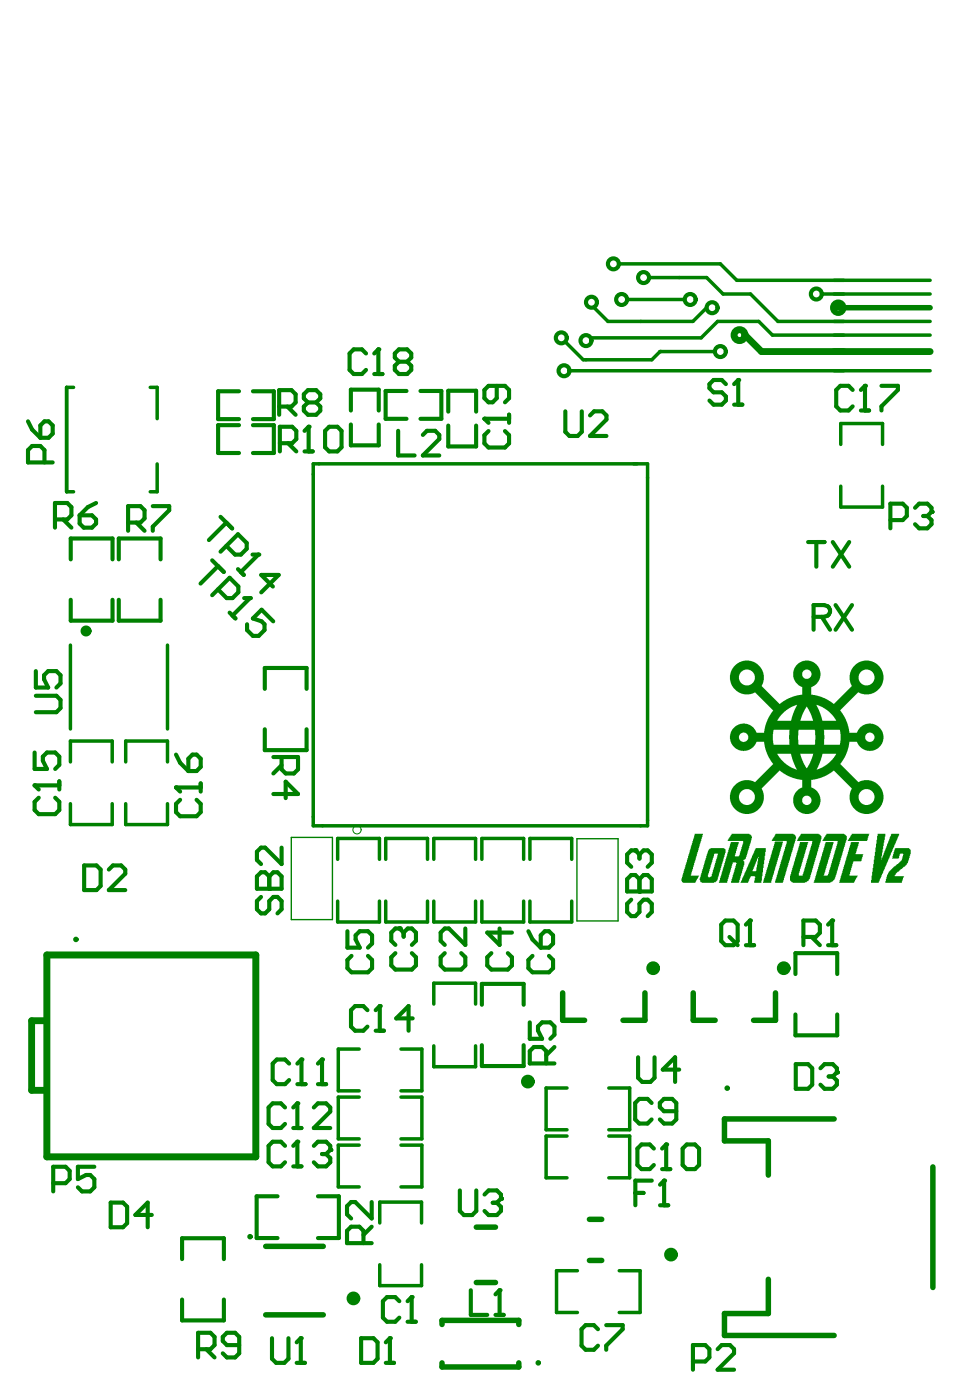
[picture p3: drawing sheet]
<svg xmlns="http://www.w3.org/2000/svg" width="117mm" height="170mm" viewBox="0 0 117 170" stroke-linecap="round" stroke-linejoin="round" font-family="sans-serif">
<g fill="#008000">
<path d="M100.3 101.3h2.1a.46 .46 0 0 1 .3 .8l-1.4 4.7-.5 .4h-2l.2-1h.1v-.2l.2-.4v-.3l.1-.2v-.3l.2-.4v-.3l.2-.2v-.2l.2-.4 .2-1h1v.2l-.2 .2v.2l-.2 .4-.1 .8-.2 .4v.2h-.1l-.1 .7-.1 .2v.3h-.1l-.1 .5h.4l.2-.2v-.5l.2-.4v-.3l.2-.2v-.3l.2-.6 .1-.2v-.3h.1l.1-.7 .1-.2v-.2h.1l-.1-.2h-1.8l.2-.4 .3-.3z"/>
<path d="M97.2 101.3h2.2l.3 .2-.1 .7-.2 .4v.3l-.1 .2v.2l-.1 .2v.3l-.2 .4v.3l-.2 .2v.2l-.1 .2v.3h-.1l-.2 1a.75 .75 0 0 1-.5 .7l-.2 .1h-1.5h-.1a.71 .71 0 0 1-.1-.9l.2-.9 .2-.4v-.3l.1-.2v-.2l.2-.4v-.3l.2-.4v-.3l.1-.2 .1-.4h1v.1h-.1v.5h-.1l-.1 .6-.2 .2v.3l-.2 .4-.1 .7-.2 .5-.1 .8h.4l.2-.9 .2-.2v-.3l.1-.2v-.3l.2-.4v-.2l.1-.2v-.3l.2-.2v-.3l.2-.6v-.2h-1.8z"/>
<path d="M88.8 101.3h2.1l.4 .3-.2 .7-.2 .4v.3l-.2 .4-.2 .9-.3 .2a.77 .77 0 0 1 0 .8l-.5 1.9h-1l.2-.9 .2-.4 .2-1h.1l-.1-.2h-.4l-.6 2.5h-1l.2-1h.1v-.2l.1-.2v-.3l.2-.4v-.3l.2-.2v-.3l.2-.4v-.2l.1-.2v-.3l.2-.4 .1-.5h1l-.5 1.7 .5-.1 .1-.4 .2-.4v-.2l.2-.4v-.4h-1.9l.1-.2 .3-.3z"/>
<path d="M94.1 101.3h.1h2.1l.3 .3v.5l-.2 .4-.2 .8-.2 .4v.2l-.1 .2v.3l-.2 .4v.3l-.2 .4v.3l-.1 .2v.2l-.2 .2-.2 .8h-.9v-.2l.2-.4v-.3l.1-.2v-.3h.1l.1-.7 .2-.2v-.2l.2-.4 .1-.8h.1l.1-.6 .2-.4v-.4h-1.8z"/>
<path d="M84.3 101.3h1l-.2 .8-.2 .4v.3l-.1 .2v.3l-.2 .4v.2l-.1 .2v.3l-.2 .4v.3l-.2 .2v.3l-.2 .6v.2h1l-.2 .3-.1 .1-.2 .4h-1.5a.57 .57 0 0 1-.1-.8l.2-.6 .2-.5v-.2l.2-.4v-.3l.1-.2v-.3l.2-.4v-.2l.2-.2v-.3l.2-.4v-.3l.2-.4z"/>
<path d="M103.3 102.3h1l-.4 1.4h.9l-.3 .9h-.9l-.2 .8h-.1v.3l-.1 .2-.1 .5h1l-.2 .2-.2 .6h-1.9z"/>
<path d="M108.6 103.1l.1-.1h1.6a.71 .71 0 0 1 .2 .9l-.2 .6a1.53 1.53 0 0 1-.8 .9l-.4 .5h-.2l-.3 .4v.1h1.1l-.2 .4v.2v.2h-2l.1-.7h.1v-.2l.2-.4 .6-.7h.2l.2-.3h.1l.1-.2a.86 .86 0 0 0 .4-.7l.2-.3h-.4l-.2 .6h-.8z"/>
<path d="M94.1 102.2h.9v.5l-.2 .4-.2 .7-.2 .4v.3l-.1 .2-.1 .6h-.1l-.1 .8-.2 .4-.2 .7h-1z"/>
<path d="M103.4 101.3h2.1l-.2 .8h-2.4l.4-.6 .1-.1z"/>
<path d="M106.5 101.3h1l-.5 3 .3-.5v-.4l.3-.5 .1-.4 .2-.4 .1-.4 .1-.2v-.2h.1h.9v.2l-.2 .2v.2l-.2 .3v.2l-.2 .3v.2l-.2 .2v.2l-.2 .3-.1 .5-.2 .3v.2l-.2 .3v.2l-.2 .2v.3l-.2 .2v.2l-.2 .3v.2l-.2 .3-.1 .4h-1zM106.9 104.3l.1 .1z"/>
<path d="M86.1 103.1l.2-.1h1.6v.1a.31 .31 0 0 1 .2 .4l-1 3.5-.4 .2h-1.5l-.2-.1-.1-.4h.1l.2-.9 .2-.5 .1-.7 .2-.4v-.3h.1l.1-.6zM86.7 103.7l-.2 .7-.1 .5-.1 .2v.2l-.2 .3v.2l-.2 .4 .1 .4h.2l.2-.2 .1-.7 .2-.4 .1-.5h.1v-.3l.2-.4v-.4z"/>
<path d="M91.7 103.1v-.1h1.3l-.6 4.2h-.9l.1-.6h.1l-.1-.2h-.5l-.3 .8h-.9l.4-.9v-.2l.3-.4v-.2l.2-.3v-.2l.3-.4 .2-.7 .2-.4zM92 104.1l.1 .1zM91.9 104.2l-.6 1.6h.5v-.5h.1v-.7h.1v-.4z"/>
<path d="M89.3 80.8l.5-.4 .6-.2 .9 .1 .6 .3 .4 .4 .3 .6 .1 1-.1 .5a.33 .33 0 0 0 .2 .5l1.7 1.7a.17 .17 0 0 0 .1 .2 .17 .17 0 0 0 .2-.1l1.3-.8 1.3-.2v-.6a.35 .35 0 0 0-.4-.5l-.4-.4-.3-.5v-.8l.1-.4 .2-.4 .4-.3 .5-.2 .7-.1 .6 .2 .3 .3 .4 .5 .1 .5v.6l-.2 .4-.4 .5-.5 .3v.9l.7 .1 .9 .3 1.1 .7 2-2a.26 .26 0 0 0 .2-.2 .26 .26 0 0 0-.2-.3l-.1-.4 .1-1 .3-.6 .6-.5 .8-.3h.6l.7 .2 .6 .6 .3 .4 .1 .6v.9l-.4 .6-.4 .4-.6 .4h-.9l-.5-.1a.3 .3 0 0 0-.5 .2l-1.7 1.7a.21 .21 0 0 0-.2 .2 .21 .21 0 0 0 .1 .2l.7 1.3 .3 1.2h.9l.3-.6 .4-.3 .5-.2h.5l.5 .1 .4 .2 .5 .5 .1 .6v.8l-.3 .5-.4 .4-.6 .2h-.7l-.5-.2-.5-.5-.2-.4h-.9l-.3 1.2-.6 1.3a.2 .2 0 0 0-.2 .1 .2 .2 0 0 0 .1 .2l2.1 2.1 .7-.2h.6l.5 .1 .4 .3 .6 .6 .2 .6v.7l-.1 .6-.7 .8-.5 .3-.4 .1h-.6l-.5-.2-.5-.2-.4-.4-.2-.5-.2-.5v-.6l.2-.5a.21 .21 0 0 0 .1-.2 .21 .21 0 0 0-.2-.2l-2-2-1.1 .7-.9 .3-.7 .1v.9l.5 .3 .4 .5 .2 .4v.6l-.1 .5-.4 .5-.3 .2-.6 .3-.7-.1-.5-.2-.4-.4-.2-.4-.1-.3 .1-.9 .2-.4 .5-.4a.42 .42 0 0 0 .3-.6v-.5l-1.3-.2-1.2-.7a.2 .2 0 0 0-.2-.2 .2 .2 0 0 0-.2 .1l-1.9 1.9a.25 .25 0 0 0-.1 .2 .25 .25 0 0 0 .1 .3l.1 .4-.1 .9-.3 .7-.6 .5-.8 .3h-.5l-.7-.3-.7-.5-.2-.4-.2-.6 .1-.9 .3-.6 .4-.4 .6-.4h1l.5 .1a.28 .28 0 0 0 .4-.2l1.8-1.7a.18 .18 0 0 0 .1-.2 .18 .18 0 0 0-.1-.2l-.4-.5-.3-.8-.2-1.2h-1l-.2 .4-.3 .4-.5 .2-.6 .1-.5-.1-.4-.2-.5-.6-.2-.5v-.7l.3-.5 .4-.4 .6-.3h.5l.7 .2 .4 .3 .3 .6h1l.2-1.2 .7-1.3a.2 .2 0 0 0 .1-.1 .2 .2 0 0 0-.1-.2l-2-2.1-.7 .2h-.8l-.6-.2-.6-.6-.3-.6-.1-.9 .2-.7zM97.4 81.9a.57 .57 0 0 0 1.1 0 .57 .57 0 0 0-1.1 0zM104.2 82.3a.97 .97 0 0 0 1.9 0 .97 .97 0 0 0-1.9 0zM90 81.5l-.3 .6v.4l.2 .4 .3 .2 .3 .1h.4l.3-.1 .3-.3 .1-.3v-.4l-.2-.4-.2-.3-.3-.1h-.4zM99.1 85.6l.5 1 .2 .9h1.7l-.3-.4-.6-.7-.7-.5zM97.9 85.8l-.5 .9-.2 .8h1.5l-.3-.8-.4-.8zM95 86.6l-.4 .5-.2 .4h1.6l.3-.9 .5-1-.8 .3zM105 89.5a.58 .58 0 0 0 1.1 0 .58 .58 0 0 0-1.1 0zM89.7 89.5a.58 .58 0 0 0 1.1 0 .58 .58 0 0 0-1.1 0zM100 88.6l.1 .7-.1 1.2 2-.1v-1.3l-.1-.5zM96.9 88.6v.7v1.2h2l.1-.7-.1-1.2zM93.9 88.6l-.1 .5v.8l.1 .6h1.9v-.7v-1.2zM97.1 91.5l.3 .8 .4 .8a.15 .15 0 0 0 .1 .2 .15 .15 0 0 0 .2-.1l.4-.9 .2-.8zM99.9 91.5l-.4 1.1-.4 .9 .6-.2 .7-.4 .7-.7 .4-.6v-.1zM94.4 91.5l.2 .5 .7 .7 .7 .5 .7 .3-.5-1-.2-1zM104.2 96.8a.98 .98 0 0 0 1.9 0 .98 .98 0 0 0-1.9 0zM97.4 97.2a.57 .57 0 0 0 1.1 0 .57 .57 0 0 0-1.1 0zM89.9 96.2l-.2 .4v.4l.1 .3 .2 .3 .3 .1 .6 .1 .3-.1 .2-.3 .2-.4v-.4l-.1-.4-.3-.2-.3-.2h-.4l-.3 .2z"/>
</g>
<path d="M75.1 32h12.3l2 2M82.4 33.7h3.4l2 2M85.8 37.4l-1.7 1.6h-6.3M87.1 39l-2 2h-13.3M38 56.3h40.6v44h-40.6z" fill="none" stroke="#008000" stroke-width=".42"/>
<circle cx="80.1" cy="42.7" r=".21" fill="#008000"/>
<g fill="none" stroke="#008000" stroke-width=".42">
<path d="M72.1 37.4l1.7 1.6h4M76.1 36.4h7M78.8 33.7h3.6M87.1 39h5l1.7 1.7h19.1M87.8 35.7h3.3l3.3 3.3h18.5M89.4 34h23.5M99.8 35.7h13.1M8.9 47h-.8v12.7h.8M18.2 47h.9v3.9M19.1 56.3v3.4h-.9M68.6 41.5l2.2 2.2h8.3l1-1h6.7M69.1 45h43.8"/>
<path d="M102.1 59.1v2.5h5v-2.5M102.1 54v-2.6h5v2.6M8.5 78.4v10.1M20.3 78.4v10.1M8.5 92.5v-2.5h5.1v2.5M8.5 97.6v2.6h5.1v-2.6M15.3 92.5v-2.5h5v2.5M15.3 97.6v2.6h5v-2.6M41 104.4v-2.6h5.1v2.6M41 109.4v2.6h5.1v-2.6M46.8 104.4v-2.6h5.1v2.6M46.8 109.4v2.6h5.1v-2.6"/>
<path d="M52.7 104.4v-2.6h5v2.6M52.7 109.4v2.6h5v-2.6M58.5 104.4v-2.6h5.1v2.6M58.5 109.4v2.6h5.1v-2.6M64.3 104.4v-2.6h5.1v2.6M64.3 109.4v2.6h5.1v-2.6M43.6 133.3h-2.5v5h2.5M43.6 127.4h-2.5v5.1h2.5M43.6 139.1h-2.5v5.1h2.5M48.7 133.3h2.5v5h-2.5M48.7 127.4h2.5v5.1h-2.5M48.7 139.1h2.5v5.1h-2.5"/>
<path d="M52.7 122v-2.6h5v2.6M52.7 127v2.6h5v-2.6M68.8 138h-2.5v5.1h2.5M68.8 132.1h-2.5v5.1h2.5M73.9 138h2.5v5.1h-2.5M73.9 132.1h2.5v5.1h-2.5M46.1 148.5v-2.5h5.1v2.5M46.1 153.6v2.5h5.1v-2.5M70.1 154.3h-2.5v5.1h2.5M75.2 154.3h2.5v5.1h-2.5"/>
</g>
<g fill="none" stroke="#008000" stroke-width=".67">
<path d="M101.3 37.4h11.6M68.3 120.6v3.3h2.7M78.3 120.6v3.3h-2.7M84.1 120.6v3.3h2.7M94.1 120.6v3.3h-2.6M101.3 135.9h-13.4v2.7h5.4v4.1M32.3 151.4h6.9M32.3 159.7h6.9M57.8 149h2.3M57.8 155.8h2.3M71.5 148.1h1.5M71.5 153.1h1.5"/>
<path d="M93.3 155.4v4.1h-5.4v2.7h13.4M113.2 141.7v14.7M53.7 160.9v-.5h9.3v.5M53.7 165.5v.5h9.3v-.5"/>
</g>
<path d="M90.4 40.7l2 2h20.5M5.6 124h-1.8v8.4h1.8" fill="none" stroke="#008000" stroke-width=".83"/>
<g fill="none" stroke="#008000" stroke-width=".5">
<path d="M29 51.6h-2.5v3.4h2.5M29 47.5h-2.5v3.4h2.5M30.7 51.6h2.5v3.4h-2.5M30.7 47.5h2.5v3.4h-2.5M42.6 49.9v-2.6h3.4v2.6M42.6 51.6v2.5h3.4v-2.5M49.3 47.5h-2.5v3.4h2.5M51 47.5h2.6v3.4h-2.6M54.4 50v-2.5h3.4v2.5M54.4 51.7v2.5h3.4v-2.5M88.1 46.7l-.5-.5h-1l-.5 .5v.5l.5 .5h1l.5 .4v.5l-.5 .5h-1l-.5-.5M89.1 49.1h1"/>
<path d="M89.6 46.2v2.9M8.6 72.8v2.6h5.1v-2.6M8.6 67.9v-2.5h5.1v2.5M14.4 72.8v2.6h5.1v-2.6M14.4 67.9v-2.5h5.1v2.5M98.1 65.8h2M98.8 74.9h1.2l.5-.1a.69 .69 0 0 0 0-1.2l-.5-.1h-1.2v3M99.1 65.8v3M99.8 74.9l1 1.6M101.1 65.8l2 3M101.4 73.5l2 3M103.1 65.8l-2 3"/>
<path d="M103.4 73.5l-2 3M32.1 83.7v-2.6h5.1v2.6M32.1 88.6v2.5h5.1v-2.5M96.6 118.3v-2.5h5v2.5M58.5 122v-2.5h5.1v2.5M58.5 126.9v2.6h5.1v-2.6M96.6 123.2v2.5h5v-2.5M22.1 152.9v-2.5h5.1v2.5M22.1 157.8v2.6h5.1v-2.6M33.7 145.3h-2.5v5.1h2.5M38.6 145.3h2.5v5.1h-2.5"/>
</g>
<path d="M5.7 116h25.4v24.5h-25.4z" fill="none" stroke="#008000" stroke-width=".85"/>
<path d="M35.4 101.7h5v10h-5zM70 101.9h5v10h-5z" fill="none" stroke="#008000" stroke-width=".17"/>
<circle cx="89.6" cy="46.2" r=".25" fill="#008000"/>
<path d="M89.6 46.2l-.5 .5M4.4 84.5h2.4l.5 .5v1l-.5 .5h-2.4M4.4 81.5v2h1.4l-.5-1v-.5l.5-.5h1l.5 .5v1l-.5 .5M77.5 128.4v2.5l.5 .5h1l.4-.5v-2.5M82.4 129.9h-2l1.5-1.5v3M55.8 144.6v2.5l.5 .5h1l.5-.5v-2.5M58.8 145.1l.5-.5h1l.5 .5v.5" fill="none" stroke="#008000" stroke-width=".5"/>
<circle cx="60.8" cy="145.6" r=".25" fill="#008000"/>
<path d="M68.6 50v2.5l.5 .5h1l.5-.5v-2.5M71.6 50.5l.5-.5h1l.5 .5v.5l-2 2h2M59.8 146.1h.5M60.3 146.1l.5 .5v.5l-.5 .5h-1l-.5-.5M60.8 145.6l-.5 .5M33 162.5v2.5l.5 .5h1l.5-.5v-2.5M36 165.5h1M36.5 162.5v3" fill="none" stroke="#008000" stroke-width=".5"/>
<circle cx="36.5" cy="162.5" r=".25" fill="#008000"/>
<path d="M25.8 68.1l1.4 1.4M26.5 71.6l1 1h.7l.7-.7v-.7l-1-1-2.1 2.1M26.5 68.8l-2.2 2.1M27.9 74.4l.7 .7M30.3 72.6l-2.1 2.2M36.5 162.5l-.5 .5" fill="none" stroke="#008000" stroke-width=".5"/>
<circle cx="30.3" cy="72.6" r=".25" fill="#008000"/>
<path d="M26.8 62.8l1.4 1.4M27.5 66.3l1 1.1h.7l.7-.7v-.8l-1-1-2.1 2.1M27.5 63.5l-2.1 2.1M28.9 69.1l.7 .7M29.6 72.6h.7M31.4 67.4l-2.2 2.1M33.2 75.5l-1.4-1.4-1.1 1 1.1 .4 .3 .3v.7l-.7 .7h-.7l-.7-.7v-.7" fill="none" stroke="#008000" stroke-width=".5"/>
<circle cx="31.4" cy="67.4" r=".25" fill="#008000"/>
<path d="M30.7 67.4h.7M33.1 71.2l-1.4-1.4h2.1l-2.1 2.1M76.1 108.3h3v-1.5l-.5-.5h-.5l-.5 .5v1.5M76.6 109.3l-.5 .5v1l.5 .5h.5l.5-.5v-1l.5-.5h.5l.5 .5v1l-.5 .5" fill="none" stroke="#008000" stroke-width=".5"/>
<circle cx="77.6" cy="108.3" r=".25" fill="#008000"/>
<path d="M76.1 108.3v-1.5l.5-.5h.5l.5 .5v1.5M77.1 103.3h-.5l-.5 .5v1l.5 .5" fill="none" stroke="#008000" stroke-width=".5"/>
<circle cx="77.1" cy="103.3" r=".25" fill="#008000"/>
<path d="M31.2 107.9h3v-1.5l-.5-.5h-.5l-.5 .5v1.5M31.7 108.9l-.5 .5v1l.5 .5h.5l.5-.5v-1l.5-.5h.5l.5 .5v1l-.5 .5M77.1 103.3l.5 .5M77.6 103.8v.5M77.6 103.8l.5-.5h.5l.5 .5v1l-.5 .5" fill="none" stroke="#008000" stroke-width=".5"/>
<circle cx="32.7" cy="107.9" r=".25" fill="#008000"/>
<path d="M34 53.8h1.5l.5-.5v-1l-.5-.5h-1.5v3M35 53.8l1 1M37 54.8h1M37.5 51.8v3M31.2 107.9v-1.5l.5-.5h.5l.5 .5v1.5M34.2 103v1.9l-2-1.9h-.5l-.5 .4v1l.5 .5" fill="none" stroke="#008000" stroke-width=".5"/>
<circle cx="37.5" cy="51.8" r=".25" fill="#008000"/>
<g fill="none" stroke="#008000" stroke-width=".5">
<path d="M33.9 49.4h1.5l.5-.5v-1l-.5-.5h-1.5v3M34.9 49.4l1 1M37.4 48.9l-.5-.5v-.5l.5-.5h1l.5 .5v.5l-.5 .5M37.4 48.9l-.5 .5v.5l.5 .5h1l.5-.5v-.5l-.5-.5M37.4 48.9h1M37.5 51.8l-.5 .5M40 51.8h1l.5 .5v2l-.5 .5h-1l-.5-.5v-2zM6.7 63.1h1.5l.5-.5v-1l-.5-.5h-1.5v3M7.7 63.1l1 1M9.7 62.6h1.5l.5 .5v.5l-.5 .5h-1l-.5-.5zM11.7 61.1l-1 .5-1 1M15.5 63.5h1.5l.5-.5v-1l-.5-.5h-1.5v3"/>
<path d="M16.5 63.5l1 1M18.5 61.5h2v.5l-2 2v.5M33.2 91.9h3v1.5l-.5 .5h-1l-.5-.5v-1.5M33.2 96.4h3l-1.5-1.5v2M34.2 92.9l-1 1M97.5 113.8h1.5l.5-.5v-1l-.5-.5h-1.5v3M98.5 113.8l1 1M100.5 114.8h1M101 111.8v3M64.3 124.2v2h1.5l-.5-1v-.5l.5-.5h1l.5 .5v1l-.5 .5M66.3 129.2v-1.5l-.5-.5h-1l-.5 .5v1.5h3M67.3 127.2l-1 1"/>
<path d="M44.1 151v-1.5l-.5-.5h-1l-.5 .5v1.5h3M45.1 146v2l-2-2h-.5l-.5 .5v1l.5 .5M45.1 149l-1 1M24 163.9h1.5l.5-.5v-1l-.5-.5h-1.5v3M25 163.9l1 1M29 163.4h-1.5l-.5-.5v-.5l.5-.5h1l.5 .5v2l-.5 .5h-1l-.5-.5"/>
</g>
<circle cx="101" cy="111.8" r=".25" fill="#008000"/>
<path d="M88 111.8h1l.5 .5v2l-.5 .5h-1l-.5-.5v-2zM88.5 113.8l1 1M90.5 114.8h1M91 111.8v3M101 111.8l-.5 .5" fill="none" stroke="#008000" stroke-width=".5"/>
<circle cx="91" cy="111.8" r=".25" fill="#008000"/>
<path d="M3.4 51.2l.5 1 1 1M4.9 51.7l.5-.5h.5l.5 .5v1l-.5 .5h-1zM5.4 56.2v-1.5l-.5-.5h-1l-.5 .5v1.5h3M108.1 63.2h1.5l.5-.5v-1l-.5-.5h-1.5v3M111.1 61.7l.5-.5h1l.5 .5v.5M91 111.8l-.5 .5M6.5 143.7h1.5l.5-.5v-1l-.5-.5h-1.5v3M11.5 141.7h-2v1.5l1-.5h.5l.5 .5v1l-.5 .5h-1l-.5-.5" fill="none" stroke="#008000" stroke-width=".5"/>
<circle cx="113.1" cy="62.2" r=".25" fill="#008000"/>
<path d="M48.3 52.3v3h2M51.3 52.8l.5-.5h1l.5 .5v.5l-2 2h2M112.1 62.7h.5M112.6 62.7l.5 .5v.5l-.5 .5h-1l-.5-.5M113.1 62.2l-.5 .5M57.1 156.7v3h2M60.1 159.7h1M60.6 156.7v3M84.1 165.4h1.5l.5-.5v-1l-.5-.5h-1.5v3M87.1 163.9l.5-.5h1l.5 .5v.5l-2 2h2" fill="none" stroke="#008000" stroke-width=".5"/>
<circle cx="60.6" cy="156.7" r=".25" fill="#008000"/>
<path d="M60.6 156.7l-.5 .5M77.1 144.9h1M79.1 143.4h-2v3M80.1 146.4h1M80.6 143.4v3" fill="none" stroke="#008000" stroke-width=".5"/>
<circle cx="80.6" cy="143.4" r=".25" fill="#008000"/>
<path d="M96.6 129.2h1.5l.5 .5v2l-.5 .5h-1.5zM99.6 129.7l.5-.5h1l.5 .5v.5M13.4 146.1h1.5l.5 .5v2l-.5 .5h-1.5zM18.4 147.6h-2l1.5-1.5v3M80.6 143.4l-.5 .5" fill="none" stroke="#008000" stroke-width=".5"/>
<circle cx="101.6" cy="130.2" r=".25" fill="#008000"/>
<path d="M10.2 105.1h1.5l.5 .5v2l-.5 .5h-1.5zM13.2 105.6l.5-.5h1l.5 .5v.5l-2 2h2M100.6 130.7h.5M101.1 130.7l.5 .5v.5l-.5 .5h-1l-.5-.5M101.6 130.2l-.5 .5M43.8 162.5h1.5l.5 .5v2l-.5 .5h-1.5zM46.8 165.5h1M47.3 162.5v3" fill="none" stroke="#008000" stroke-width=".5"/>
<circle cx="47.3" cy="162.5" r=".25" fill="#008000"/>
<path d="M58.8 50.9h3M59.3 52.4l-.5 .5v1l.5 .5h2l.5-.5v-1l-.5-.5M61.8 50.4v1M47.3 162.5l-.5 .5" fill="none" stroke="#008000" stroke-width=".5"/>
<circle cx="58.8" cy="50.9" r=".25" fill="#008000"/>
<path d="M44.4 42.9l-.5-.5h-1l-.5 .5v2l.5 .5h1l.5-.5M45.4 45.4h1M45.9 42.4v3M58.8 50.9l.5 .5M60.3 46.9v1.5l-.5 .5h-.5l-.5-.5v-1l.5-.5h2l.5 .5v1l-.5 .5" fill="none" stroke="#008000" stroke-width=".5"/>
<circle cx="45.9" cy="42.4" r=".25" fill="#008000"/>
<path d="M45.9 42.4l-.5 .5M48.4 43.9l-.5-.5v-.5l.5-.5h1l.5 .5v.5l-.5 .5M48.4 43.9l-.5 .5v.5l.5 .5h1l.5-.5v-.5l-.5-.5M48.4 43.9h1M103.5 47.4l-.5-.5h-1l-.5 .5v2l.5 .5h1l.5-.5M104.5 49.9h1M105 46.9v3" fill="none" stroke="#008000" stroke-width=".5"/>
<circle cx="105" cy="46.9" r=".25" fill="#008000"/>
<path d="M105 46.9l-.5 .5M107 46.9h2v.5l-2 2v.5M21.4 95.6h3M21.9 97.1l-.5 .5v1l.5 .5h2l.5-.5v-1l-.5-.5M24.4 95.1v1" fill="none" stroke="#008000" stroke-width=".5"/>
<circle cx="21.4" cy="95.6" r=".25" fill="#008000"/>
<path d="M4.2 95.4h3M4.7 96.9l-.5 .5v1l.5 .5h2l.5-.5v-1l-.5-.5M7.2 94.9v1M21.4 95.6l.5 .5M21.4 91.7l.5 .9 1 1M23.4 91.7h.5l.5 .5v.9l-.5 .5h-1v-1.4z" fill="none" stroke="#008000" stroke-width=".5"/>
<circle cx="4.2" cy="95.4" r=".25" fill="#008000"/>
<path d="M4.2 95.4l.5 .5M4.2 91.4v2h1.5l-.5-1v-.5l.5-.5h1l.5 .5v1l-.5 .5M44.6 122.7l-.5-.5h-1l-.5 .5v2l.5 .5h1l.5-.5M45.6 125.2h1M46.1 122.2v3" fill="none" stroke="#008000" stroke-width=".5"/>
<circle cx="46.1" cy="122.2" r=".25" fill="#008000"/>
<path d="M34.6 139.2l-.5-.5h-1l-.5 .5v2l.5 .5h1l.5-.5M36.1 138.7v3M46.1 122.2l-.5 .5M50.1 123.7h-2l1.5-1.5v3M35.6 141.7h1" fill="none" stroke="#008000" stroke-width=".5"/>
<circle cx="36.1" cy="138.7" r=".25" fill="#008000"/>
<path d="M36.1 138.7l-.5 .5M38.1 139.2l.5-.5h1l.5 .5v.5" fill="none" stroke="#008000" stroke-width=".5"/>
<circle cx="40.1" cy="139.7" r=".25" fill="#008000"/>
<path d="M34.6 134.5l-.5-.5h-1l-.5 .5v2l.5 .5h1l.5-.5M35.6 137h1M36.1 134v3M40.1 139.7l-.5 .5M39.1 140.2h.5M39.6 140.2l.5 .5v.5l-.5 .5h-1l-.5-.5" fill="none" stroke="#008000" stroke-width=".5"/>
<circle cx="36.1" cy="134" r=".25" fill="#008000"/>
<path d="M35.1 129.2l-.5-.5h-1l-.5 .5v2l.5 .5h1l.5-.5M36.1 134l-.5 .5M36.1 131.7h1M36.6 128.7v3M38.1 134.5l.5-.5h1l.5 .5v.5l-2 2h2" fill="none" stroke="#008000" stroke-width=".5"/>
<circle cx="36.6" cy="128.7" r=".25" fill="#008000"/>
<path d="M36.6 128.7l-.5 .5M38.6 131.7h1M39.1 128.7v3" fill="none" stroke="#008000" stroke-width=".5"/>
<circle cx="39.1" cy="128.7" r=".25" fill="#008000"/>
<path d="M39.1 128.7l-.5 .5M79.4 139.5l-.5-.5h-1l-.5 .5v2l.5 .5h1l.5-.5M80.9 139v3M80.4 142h1" fill="none" stroke="#008000" stroke-width=".5"/>
<circle cx="80.9" cy="139" r=".25" fill="#008000"/>
<g fill="none" stroke="#008000" stroke-width=".5">
<path d="M42.2 113.1v2h1.5l-.5-1v-.5l.5-.5h1l.5 .5v1l-.5 .5M42.7 116.1l-.5 .5v1l.5 .5h2l.5-.5v-1l-.5-.5M48 115.8l-.5 .5v1l.5 .5h2l.5-.5v-1l-.5-.5M48.5 112.8h-.5l-.5 .5v1l.5 .5M59.6 115.8l-.5 .5v1l.5 .5h2l.5-.5v-1l-.5-.5M60.6 112.8v2l-1.5-1.5h3M64.1 113.1l.5 1 1 1M64.6 116.1l-.5 .5v1l.5 .5h2l.5-.5v-1l-.5-.5M66.1 113.1h.5l.5 .5v1l-.5 .5h-1v-1.5zM79.1 134l-.5-.5h-1l-.5 .5v2l.5 .5h1l.5-.5M80.9 139l-.5 .5M82.1 135h-1.5l-.5-.5v-.5l.5-.5h1l.5 .5v2l-.5 .5h-1l-.5-.5"/>
<path d="M82.9 139.5l.5-.5h1l.5 .5v2l-.5 .5h-1l-.5-.5zM72.6 161.4l-.5-.5h-1l-.5 .5v2l.5 .5h1l.5-.5M73.6 160.9h2v.5l-2 2v.5"/>
</g>
<circle cx="48.5" cy="112.8" r=".25" fill="#008000"/>
<path d="M48.5 112.8l.5 .5M49 113.3v.5M49 113.3l.5-.5h.5l.5 .5v1l-.5 .5M54 115.8l-.5 .5v1l.5 .5h2l.5-.5v-1l-.5-.5M56.5 112.8v2l-2-2h-.5l-.5 .5v1l.5 .5M48.5 158l-.5-.5h-1l-.5 .5v2l.5 .5h1l.5-.5M50 157.5v3M49.5 160.5h1" fill="none" stroke="#008000" stroke-width=".5"/>
<circle cx="50" cy="157.5" r=".25" fill="#008000"/>
<g fill="none" stroke="#008000" stroke-width=".5">
<path d="M50 157.5l-.5 .5"/>
<circle cx="71.8" cy="36.7" r=".67"/>
<circle cx="74.5" cy="32" r=".67"/>
<circle cx="75.5" cy="36.4" r=".67"/>
<circle cx="78.1" cy="33.7" r=".67"/>
<circle cx="83.8" cy="36.4" r=".67"/>
<circle cx="86.4" cy="37.4" r=".67"/>
<circle cx="99.1" cy="35.7" r=".67"/>
<circle cx="68.1" cy="41" r=".67"/>
<circle cx="68.5" cy="45" r=".67"/>
<circle cx="71.1" cy="41.4" r=".67"/>
<circle cx="87.4" cy="42.7" r=".67"/>
</g>
<circle cx="43.3" cy="100.8" r=".5" fill="none" stroke="#008000" stroke-width=".12"/>
<g fill="none" stroke="#008000" stroke-width=".83">
<circle cx="89.8" cy="40.7" r=".67"/>
<circle cx="79.3" cy="117.6" r=".42"/>
<circle cx="95.1" cy="117.6" r=".42"/>
<circle cx="64.1" cy="131.4" r=".42"/>
<circle cx="42.9" cy="157.7" r=".42"/>
<circle cx="81.4" cy="152.4" r=".42"/>
</g>
<g fill="none" stroke="#008000" stroke-width=".67">
<circle cx="101.8" cy="37.4" r=".67"/>
<circle cx="10.4" cy="76.6" r=".33"/>
</g>
<g fill="none" stroke="#008000" stroke-width=".33">
<circle cx="9.2" cy="114.1" r=".17"/>
<circle cx="88.3" cy="132.2" r=".17"/>
<circle cx="30.4" cy="150.2" r=".17"/>
<circle cx="65.3" cy="165.5" r=".17"/>
</g>
</svg>
